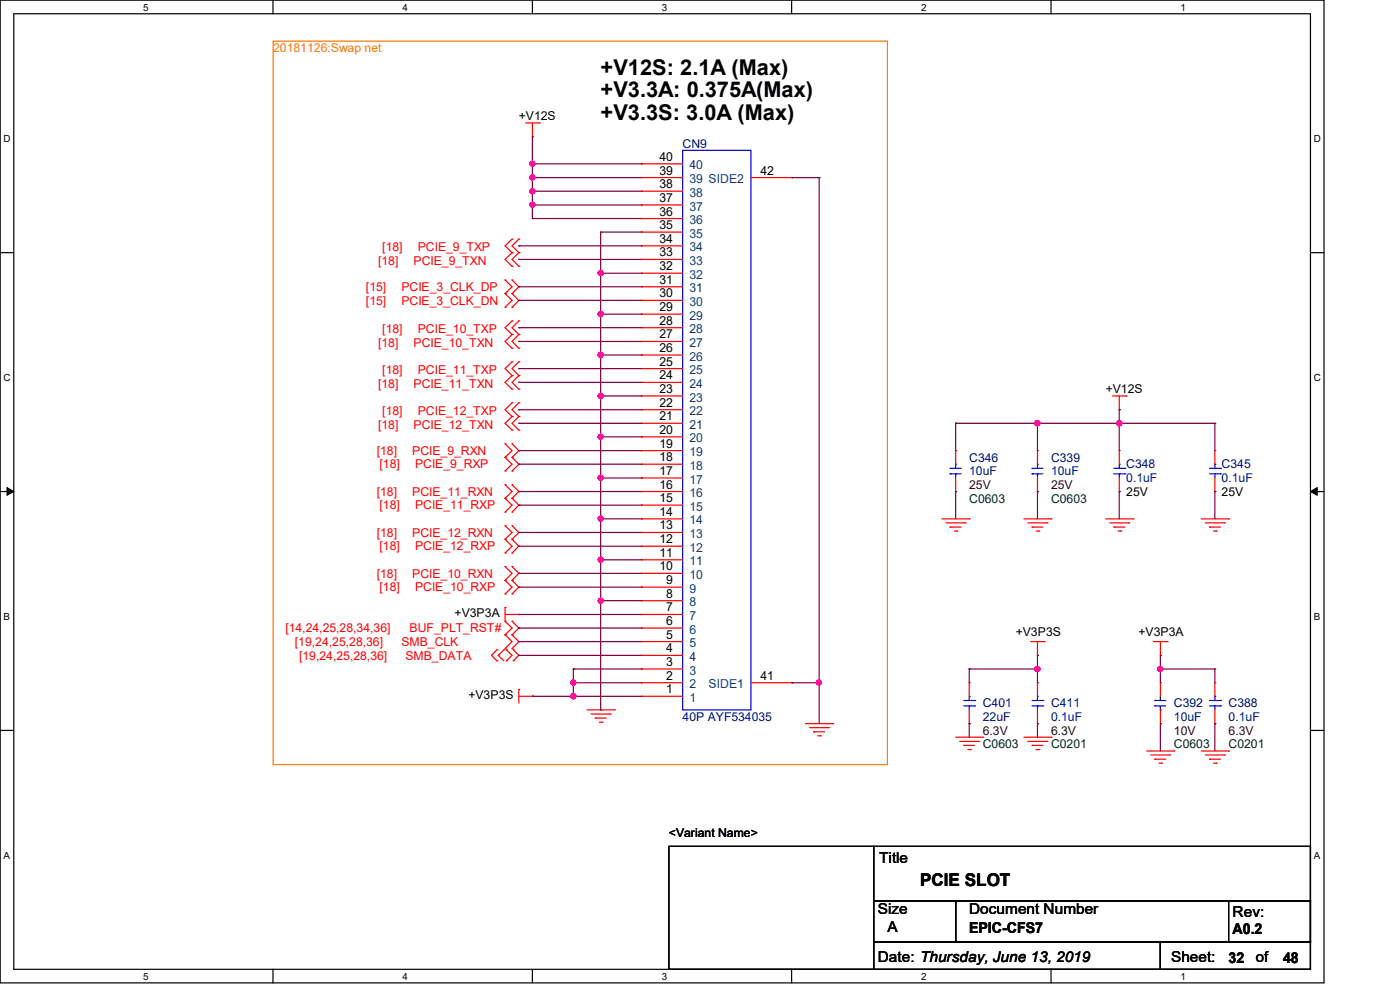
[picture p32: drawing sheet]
<svg xmlns="http://www.w3.org/2000/svg" width="297mm" height="210mm" viewBox="0 0 297 210" stroke-linecap="round" stroke-linejoin="round" font-family="sans-serif">
<defs><g id="words">
<g font-size="4.6">
<text x="127.4" y="15.9">+V12S: 2.1A (Max)</text>
<text x="127.4" y="20.7">+V3.3A: 0.375A(Max)</text>
<text x="127.4" y="25.4">+V3.3S: 3.0A (Max)</text>
</g>
<text font-size="3.7" x="195.2" y="188">PCIE SLOT</text>
<g font-size="3.2">
<text x="186.5" y="183">Title</text>
<text x="186.2" y="194">Size</text>
<text x="188.3" y="197.7">A</text>
<text x="205.6" y="197.9">EPIC-CFS7</text>
<text x="205.6" y="194">Document Number</text>
<text x="261.5" y="194.6">Rev:</text>
<text x="261.5" y="198.2">A0.2</text>
<text x="186.2" y="204.1">Date: Thursday, June 13, 2019</text>
<text x="248.5" y="204.1">Sheet:</text>
<text x="260.6" y="204.2">32</text>
<text x="266.4" y="204.1">of</text>
<text x="272.2" y="204.2">48</text>
</g>
<text font-size="2.6" fill="#ff8000" x="58" y="11">20181126:Swap net</text>
<g font-size="2.6">
<text x="110.1" y="25.5">+V12S</text>
<text x="139.9" y="34.1">40</text>
<text x="139.9" y="37">39</text>
<text x="139.9" y="39.9">38</text>
<text x="161.3" y="37">42</text>
<text x="139.9" y="42.8">37</text>
<text x="139.9" y="45.7">36</text>
<text x="139.9" y="48.6">35</text>
<text x="139.9" y="51.5">34</text>
<text x="139.9" y="54.4">33</text>
<text x="139.9" y="57.3">32</text>
<text x="139.9" y="60.2">31</text>
<text x="139.9" y="63.1">30</text>
<text x="139.9" y="66">29</text>
<text x="139.9" y="68.9">28</text>
<text x="139.9" y="71.8">27</text>
<text x="139.9" y="74.7">26</text>
<text x="139.9" y="77.6">25</text>
<text x="139.9" y="80.5">24</text>
<text x="139.9" y="83.4">23</text>
<text x="234.6" y="83.4">+V12S</text>
<text x="139.9" y="86.3">22</text>
<text x="139.9" y="89.2">21</text>
<text x="139.9" y="92">20</text>
<text x="139.9" y="95">19</text>
<text x="139.9" y="97.8">18</text>
<text x="139.9" y="100.8">17</text>
<text x="139.9" y="103.6">16</text>
<text x="139.9" y="106.5">15</text>
<text x="238.9" y="105.2">25V</text>
<text x="259.2" y="105.2">25V</text>
<text x="139.9" y="109.4">14</text>
<text x="139.9" y="112.3">13</text>
<text x="139.9" y="115.2">12</text>
<text x="139.9" y="118.1">11</text>
<text x="139.9" y="121">10</text>
<text x="141.3" y="123.9">9</text>
<text x="96.4" y="130.9">+V3P3A</text>
<text x="141.3" y="126.8">8</text>
<text x="141.3" y="129.7">7</text>
<text x="141.3" y="132.6">6</text>
<text x="141.3" y="135.5">5</text>
<text x="215.5" y="135">+V3P3S</text>
<text x="241.5" y="135">+V3P3A</text>
<text x="141.3" y="138.4">4</text>
<text x="141.3" y="141.3">3</text>
<text x="99.4" y="148.3">+V3P3S</text>
<text x="141.3" y="144.2">2</text>
<text x="141.3" y="147.1">1</text>
<text x="161.3" y="144.2">41</text>
<text x="141.9" y="177.5">&lt;Variant Name&gt;</text>
</g>
<g font-size="2.6" fill="#000080">
<text x="144.8" y="31.3">CN9</text>
<text x="205.6" y="97.9">C346</text>
<text x="205.6" y="100.8">10uF</text>
<text x="223" y="97.9">C339</text>
<text x="223" y="100.8">10uF</text>
<text x="238.9" y="99.4">C348</text>
<text x="259.2" y="99.4">C345</text>
<text x="238.9" y="102.2">0.1uF</text>
<text x="259.2" y="102.2">0.1uF</text>
<text x="144.8" y="152.9">40P AYF534035</text>
<text x="208.5" y="150">C401</text>
<text x="208.5" y="152.9">22uF</text>
<text x="223" y="150">C411</text>
<text x="223" y="152.9">0.1uF</text>
<text x="249" y="150">C392</text>
<text x="249" y="152.9">10uF</text>
<text x="260.6" y="150">C388</text>
<text x="260.6" y="152.9">0.1uF</text>
</g>
<g font-size="2.6" fill="#004080">
<text x="146.3" y="35.9">40</text>
<text x="146.3" y="38.9">39 SIDE2</text>
<text x="146.3" y="41.7">38</text>
<text x="146.3" y="44.7">37</text>
<text x="146.3" y="47.5">36</text>
<text x="146.3" y="50.4">35</text>
<text x="146.3" y="53.3">34</text>
<text x="146.3" y="56.2">33</text>
<text x="146.3" y="59.1">32</text>
<text x="146.3" y="62">31</text>
<text x="146.3" y="64.9">30</text>
<text x="146.3" y="67.8">29</text>
<text x="146.3" y="70.7">28</text>
<text x="146.3" y="73.6">27</text>
<text x="146.3" y="76.5">26</text>
<text x="146.3" y="79.4">25</text>
<text x="146.3" y="82.3">24</text>
<text x="146.3" y="85.2">23</text>
<text x="146.3" y="88.1">22</text>
<text x="146.3" y="91">21</text>
<text x="146.3" y="93.9">20</text>
<text x="146.3" y="96.8">19</text>
<text x="146.3" y="99.7">18</text>
<text x="146.3" y="102.6">17</text>
<text x="146.3" y="105.5">16</text>
<text x="146.3" y="108.3">15</text>
<text x="146.3" y="111.3">14</text>
<text x="146.3" y="114.1">13</text>
<text x="146.3" y="117.1">12</text>
<text x="146.3" y="119.9">11</text>
<text x="146.3" y="122.8">10</text>
<text x="146.3" y="125.7">9</text>
<text x="146.3" y="128.6">8</text>
<text x="146.3" y="131.5">7</text>
<text x="146.3" y="134.4">6</text>
<text x="146.3" y="137.3">5</text>
<text x="146.3" y="140.2">4</text>
<text x="146.3" y="143.1">3</text>
<text x="146.3" y="146">2</text>
<text x="146.3" y="148.9">1</text>
<text x="150.3" y="146">SIDE1</text>
</g>
<g font-size="2.6" fill="#f00">
<text x="81.1" y="53.3">[18]</text>
<text x="88.6" y="53.3">PCIE_9_TXP</text>
<text x="80.2" y="56.2">[18]</text>
<text x="87.8" y="56.2">PCIE_9_TXN</text>
<text x="77.6" y="64.6">[15]</text>
<text x="77.6" y="61.7">[15]</text>
<text x="85.2" y="64.6">PCIE_3_CLK_DN</text>
<text x="85.2" y="61.7">PCIE_3_CLK_DP</text>
<text x="81.1" y="70.7">[18]</text>
<text x="88.6" y="70.7">PCIE_10_TXP</text>
<text x="80.2" y="73.6">[18]</text>
<text x="87.8" y="73.6">PCIE_10_TXN</text>
<text x="80.2" y="82.3">[18]</text>
<text x="81.1" y="79.4">[18]</text>
<text x="87.8" y="82.3">PCIE_11_TXN</text>
<text x="88.6" y="79.4">PCIE_11_TXP</text>
<text x="81.1" y="88.1">[18]</text>
<text x="88.6" y="88.1">PCIE_12_TXP</text>
<text x="80.2" y="91">[18]</text>
<text x="87.8" y="91">PCIE_12_TXN</text>
<text x="79.9" y="96.5">[18]</text>
<text x="80.5" y="99.4">[18]</text>
<text x="87.5" y="96.5">PCIE_9_RXN</text>
<text x="88.1" y="99.4">PCIE_9_RXP</text>
<text x="79.9" y="105.2">[18]</text>
<text x="87.5" y="105.2">PCIE_11_RXN</text>
<text x="79.9" y="113.8">[18]</text>
<text x="80.5" y="108">[18]</text>
<text x="87.5" y="113.8">PCIE_12_RXN</text>
<text x="88.1" y="108">PCIE_11_RXP</text>
<text x="80.5" y="116.7">[18]</text>
<text x="88.1" y="116.7">PCIE_12_RXP</text>
<text x="79.9" y="122.5">[18]</text>
<text x="80.5" y="125.4">[18]</text>
<text x="87.5" y="122.5">PCIE_10_RXN</text>
<text x="88.1" y="125.4">PCIE_10_RXP</text>
<text x="60.5" y="134.1">[14,24,25,28,34,36]</text>
<text x="62.6" y="137">[19,24,25,28,36]</text>
<text x="85.2" y="137">SMB_CLK</text>
<text x="86.9" y="134.1">BUF_PLT_RST#</text>
<text x="63.5" y="139.9">[19,24,25,28,36]</text>
<text x="86" y="139.9">SMB_DATA</text>
</g>
<g font-size="2.6" fill="#400000">
<text x="205.6" y="103.7">25V</text>
<text x="223" y="103.7">25V</text>
<text x="208.5" y="155.8">6.3V</text>
<text x="223" y="155.8">6.3V</text>
<text x="249" y="155.8">10V</text>
<text x="260.6" y="155.8">6.3V</text>
</g>
<g font-size="2.6" fill="#004000">
<text x="205.6" y="106.6">C0603</text>
<text x="223" y="106.6">C0603</text>
<text x="208.5" y="158.7">C0603</text>
<text x="223" y="158.7">C0201</text>
<text x="249" y="158.7">C0603</text>
<text x="260.6" y="158.7">C0201</text>
</g>
<g font-size="2.1">
<text x="30.4" y="2.2">5</text>
<text x="85.4" y="2.2">4</text>
<text x="140.4" y="2.2">3</text>
<text x="195.4" y="2.2">2</text>
<text x="250.5" y="2.2">1</text>
<text x=".8" y="30.1">D</text>
<text x="278.7" y="30.1">D</text>
<text x=".8" y="80.8">C</text>
<text x="278.7" y="80.8">C</text>
<text x=".8" y="131.5">B</text>
<text x="278.7" y="131.5">B</text>
<text x=".8" y="182.2">A</text>
<text x="278.7" y="182.2">A</text>
<text x="30.4" y="207.8">5</text>
<text x="85.4" y="207.8">4</text>
<text x="140.4" y="207.8">3</text>
<text x="195.4" y="207.8">2</text>
<text x="250.5" y="207.8">1</text>
</g>
</g></defs>
<path d="M0 0h280.9v208.5h-280.9zM2.9 2.9h275.1v202.7h-275.1z" fill="none" stroke="#000" stroke-width=".25"/>
<g fill="#fff">
<path d="M30.4 .3h1.1v2.4h-1.1z"/>
<path d="M30.4 205.9h1.1v2.3h-1.1z"/>
</g>
<path d="M57.9 0v2.9M57.9 205.6v2.9" fill="none" stroke="#000" stroke-width=".25"/>
<g fill="#fff">
<path d="M85.4 .3h1.1v2.4h-1.1z"/>
<path d="M85.4 205.9h1.1v2.3h-1.1z"/>
</g>
<path d="M112.9 0v2.9M112.9 205.6v2.9" fill="none" stroke="#000" stroke-width=".25"/>
<g fill="#fff">
<path d="M140.4 .3h1.2v2.4h-1.2z"/>
<path d="M140.4 205.9h1.2v2.3h-1.2z"/>
</g>
<path d="M167.9 0v2.9M167.9 205.6v2.9" fill="none" stroke="#000" stroke-width=".25"/>
<g fill="#fff">
<path d="M195.4 .3h1.2v2.4h-1.2z"/>
<path d="M195.4 205.9h1.2v2.3h-1.2z"/>
</g>
<path d="M223 0v2.9M223 205.6v2.9" fill="none" stroke="#000" stroke-width=".25"/>
<g fill="#fff">
<path d="M250.4 .3h1.2v2.4h-1.2z"/>
<path d="M250.4 205.9h1.2v2.3h-1.2z"/>
<path d="M.8 28.2h1.4v2.4h-1.4z"/>
<path d="M278.7 28.2h1.5v2.4h-1.5z"/>
<path d="M.8 78.9h1.4v2.3h-1.4z"/>
<path d="M278.7 78.9h1.5v2.3h-1.5z"/>
</g>
<path d="M0 53.6h2.9M278 53.6h2.9" fill="none" stroke="#000" stroke-width=".25"/>
<g fill="#fff">
<path d="M.8 129.6h1.3v2.3h-1.3z"/>
<path d="M278.7 129.6h1.4v2.3h-1.4z"/>
</g>
<path d="M0 104.3h2.9M278 104.3h2.9" fill="none" stroke="#000" stroke-width=".25"/>
<path d="M1.5 103.4l1.4 .9-1.4 .8zM278 104.3l1.4-.9v1.7z" fill="#000" stroke="#000" stroke-width=".21"/>
<g fill="#fff">
<path d="M.8 180.3h1.3v2.3h-1.3z"/>
<path d="M278.7 180.3h1.4v2.3h-1.4z"/>
</g>
<path d="M0 154.9h2.9M278 154.9h2.9M141.9 179.5h43.4v26.1h-43.4zM185.3 179.5h92.7v11.6h-92.7zM185.3 191.1h17.4v8.7h-17.4zM185.3 199.8h60.9v5.8h-60.9zM202.7 191.1h75.3v8.7h-75.3zM246.2 199.8h31.8v5.8h-31.8zM260.6 191.1h17.4v8.7h-17.4z" fill="none" stroke="#000" stroke-width=".25"/>
<path d="M58 8.7h130.3v153.5h-130.3z" fill="none" stroke="#ff8000" stroke-width=".25"/>
<g fill="none" stroke="#f00" stroke-width=".25">
<path d="M111.5 26.1h2.9M112.9 29h.1M112.9 26.1v2.9M114.4 26.1h.1M136.1 34.8h.1M136.1 37.7h.1M136.1 34.8h8.7M136.1 37.7h8.7M159.3 37.7h8.7M168 37.7h.1M107.1 59.4h.1M107.1 59.4l1.5 1.4-1.5 1.5"/>
<path d="M108.6 50.7h.1M108.6 53.6h.1M108.6 56.5h.1M108.6 59.4h.1M108.6 50.7l-1.5 1.5 1.5 1.4M108.6 53.6l-1.5 1.4 1.5 1.5M108.6 59.4l1.5 1.4-1.5 1.5M110.1 50.7h.1M110.1 53.6h.1M110.1 56.5h.1M110.1 50.7l-1.5 1.5 1.5 1.4M110.1 53.6l-1.5 1.4 1.5 1.5"/>
<path d="M136.1 40.6h.1M136.1 43.5h.1M136.1 46.4h.1M136.1 49.2h.1M136.1 52.2h.1M136.1 55h.1M136.1 58h.1M136.1 40.6h8.7M136.1 43.5h8.7M136.1 46.4h8.7M136.1 49.2h8.7M136.1 52.2h8.7"/>
<path d="M136.1 55h8.7M136.1 58h8.7M107.1 65.2h.1M107.1 62.3h.1M107.1 62.3l1.5 1.4-1.5 1.5M108.6 71h.1M108.6 73.9h.1M108.6 68.1h.1M108.6 62.3h.1M108.6 65.2h.1M108.6 79.7h.1M108.6 76.8h.1"/>
<path d="M108.6 71l-1.5 1.4 1.5 1.5M108.6 68.1l-1.5 1.4 1.5 1.5M108.6 62.3l1.5 1.4-1.5 1.5M108.6 79.7l-1.5 1.4 1.5 1.4M108.6 76.8l-1.5 1.4 1.5 1.5M110.1 71h.1M110.1 73.9h.1M110.1 68.1h.1M110.1 79.7h.1M110.1 76.8h.1M110.1 71l-1.5 1.4 1.5 1.5M110.1 68.1l-1.5 1.4 1.5 1.5"/>
<path d="M110.1 79.7l-1.5 1.4 1.5 1.4M110.1 76.8l-1.5 1.4 1.5 1.5M136.1 60.8h.1M136.1 63.7h.1M136.1 66.6h.1M136.1 69.5h.1M136.1 72.4h.1M136.1 75.3h.1M136.1 78.2h.1M136.1 60.8h8.7M136.1 63.7h8.7M136.1 66.6h8.7"/>
<path d="M136.1 69.5h8.7M136.1 72.4h8.7M136.1 75.3h8.7M136.1 78.2h8.7M107.1 99.9h.1M107.1 97h.1M107.1 94.1h.1M107.1 97l1.5 1.5-1.5 1.4M107.1 94.1l1.5 1.5-1.5 1.4M108.6 88.3h.1M108.6 91.2h.1M108.6 85.4h.1"/>
<path d="M108.6 82.5h.1M108.6 97h.1M108.6 99.9h.1M108.6 94.1h.1M108.6 88.3l-1.5 1.5 1.5 1.4M108.6 85.4l-1.5 1.5 1.5 1.4M108.6 97l1.5 1.5-1.5 1.4M108.6 94.1l1.5 1.5-1.5 1.4M110.1 88.3h.1M110.1 91.2h.1M110.1 85.4h.1M110.1 82.5h.1"/>
<path d="M110.1 88.3l-1.5 1.5 1.5 1.4M110.1 85.4l-1.5 1.5 1.5 1.4M136.1 81.1h.1M136.1 84h.1M136.1 86.9h.1M136.1 89.8h.1M136.1 92.7h.1M136.1 95.6h.1M136.1 98.5h.1M136.1 84h8.7M136.1 81.1h8.7M136.1 86.9h8.7"/>
<path d="M136.1 89.8h8.7M136.1 92.7h8.7M136.1 95.6h8.7M136.1 98.5h8.7M202.7 95.6h.1M202.7 95.6v2.9M220.1 95.6h.1M220.1 95.6v2.9M236 84h2.9M237.4 86.9h.1M237.4 95.6h.1M237.4 84v2.9"/>
<path d="M237.4 95.6v2.9M238.9 84h.1M257.7 95.6h.1M257.7 95.6v2.9M107.1 108.6h.1M107.1 105.7h.1M107.1 102.8h.1M107.1 117.3h.1M107.1 114.4h.1M107.1 111.5h.1M107.1 105.7l1.5 1.4-1.5 1.5M107.1 102.8l1.5 1.5-1.5 1.4"/>
<path d="M107.1 114.4l1.5 1.5-1.5 1.4M107.1 111.5l1.5 1.4-1.5 1.5M108.6 105.7h.1M108.6 108.6h.1M108.6 102.8h.1M108.6 114.4h.1M108.6 117.3h.1M108.6 111.5h.1M108.6 105.7l1.5 1.4-1.5 1.5M108.6 102.8l1.5 1.5-1.5 1.4M108.6 114.4l1.5 1.5-1.5 1.4M108.6 111.5l1.5 1.4-1.5 1.5"/>
<path d="M136.1 101.4h.1M136.1 104.3h.1M136.1 107.1h.1M136.1 110.1h.1M136.1 112.9h.1M136.1 115.9h.1M136.1 118.7h.1M136.1 110.1h8.7M136.1 101.4h8.7M136.1 104.3h8.7M136.1 107.1h8.7M136.1 112.9h8.7"/>
<path d="M136.1 115.9h8.7M136.1 118.7h8.7M199.8 110.1h5.8M200.7 110.9h4M201.5 111.8h.1M201.5 111.8h2.4M202.4 112.6h.6M202.7 104.3h.1M202.7 101.4v2.9M203 112.6h.1M204.7 110.9h.1M205.6 110.1h.1"/>
<path d="M217.2 110.1h5.8M218.1 110.9h4M218.9 111.8h.1M218.9 111.8h2.3M219.8 112.6h.6M220.1 104.3h.1M220.1 101.4v2.9M220.4 112.6h.1M222.1 110.9h.1M223 110.1h.1M234.6 110.1h5.8M235.5 110.9h4"/>
<path d="M236.3 111.8h.1M236.3 111.8h2.3M237.2 112.6h.5M237.4 104.3h.1M237.4 101.4v2.9M237.7 112.6h.1M239.5 110.9h.1M240.4 110.1h.1M254.8 110.1h5.8M255.7 110.9h4.1M256.6 111.8h.1M256.6 111.8h2.3"/>
<path d="M257.4 112.6h.6M257.7 104.3h.1M257.7 101.4v2.9M258 112.6h.1M259.8 110.9h.1M260.6 110.1h.1M105.4 137.8h.1M105.4 137.8l-1.1 1.2 1.1 1.2M105.7 139h.1M105.7 139l1.2 1.2M106.9 137.8h.1M106.9 137.8l-1.2 1.2"/>
<path d="M107.1 128.9h.1M107.1 137.6h.1M107.1 134.7h.1M107.1 123.1h.1M107.1 120.2h.1M107.1 126h.1M107.1 131.8h.1M107.1 130.3h3M107.1 128.9v2.9M107.1 134.7l1.5 1.4-1.5 1.5M107.1 120.2l1.5 1.4-1.5 1.5M107.1 123.1l1.5 1.4-1.5 1.5"/>
<path d="M107.1 131.8l1.5 1.4-1.5 1.5M107.4 137.8h.1M107.4 137.8l1.2 1.2-1.2 1.2M108.6 134.7h.1M108.6 137.6h.1M108.6 120.2h.1M108.6 123.1h.1M108.6 126h.1M108.6 131.8h.1M108.6 134.7l1.5 1.4-1.5 1.5M108.6 120.2l1.5 1.4-1.5 1.5M108.6 123.1l1.5 1.4-1.5 1.5"/>
<path d="M108.6 131.8l1.5 1.4-1.5 1.5M108.9 137.8h.1M108.9 137.8l1.2 1.2-1.2 1.2M110.1 130.3h.1M136.1 121.6h.1M136.1 124.5h.1M136.1 127.4h.1M136.1 130.3h.1M136.1 133.2h.1M136.1 136.1h.1M136.1 139h.1M136.1 130.3h8.7"/>
<path d="M136.1 136.1h8.7M136.1 121.6h8.7M136.1 124.5h8.7M136.1 127.4h8.7M136.1 133.2h8.7M136.1 139h8.7M218.7 136.1h2.8M220.1 139h.1M220.1 136.1v2.9M221.5 136.1h.1M244.7 136.1h2.9M246.2 139h.1"/>
<path d="M246.2 136.1v2.9M247.6 136.1h.1M105.4 140.2h.1M107.4 140.2h.1M108.9 140.2h.1M110.1 146.3h.1M110.1 147.7h2.8M110.1 146.3v2.8M112.9 147.7h.1M124.5 150.6h5.8M125.4 151.5h4.1M126.3 152.3h.1"/>
<path d="M126.3 152.3h2.3M127.1 153.2h.6M127.7 153.2h.1M129.5 151.5h.1M130.3 150.6h.1M136.1 141.9h.1M136.1 144.8h.1M136.1 147.7h.1M136.1 147.7h8.7M136.1 141.9h8.7M136.1 144.8h8.7M159.3 144.8h8.7"/>
<path d="M168 144.8h.1M170.9 153.5h5.8M171.7 154.3h4.1M172.6 155.2h.1M172.6 155.2h2.3M173.5 156.1h.5M174 156.1h.1M175.8 154.3h.1M176.7 153.5h.1M202.7 156.4h5.8M203.6 157.3h4M204.5 158.1h.1"/>
<path d="M204.5 158.1h2.3M205.3 159h.6M205.6 153.5h.1M205.6 144.8h.1M205.6 144.8v2.9M205.6 150.6v2.9M205.9 159h.1M207.6 157.3h.1M208.5 156.4h.1M217.2 156.4h5.8M218.1 157.3h4M218.9 158.1h.1"/>
<path d="M218.9 158.1h2.3M219.8 159h.6M220.1 153.5h.1M220.1 144.8h.1M220.1 144.8v2.9M220.1 150.6v2.9M220.4 159h.1M222.1 157.3h.1M223 156.4h.1M243.2 159.3h5.8M246.2 144.8h.1M246.2 153.5h.1"/>
<path d="M246.2 144.8v2.9M246.2 150.6v2.9M249 159.3h.1M254.8 159.3h5.8M257.7 153.5h.1M257.7 144.8h.1M257.7 144.8v2.9M257.7 150.6v2.9M260.6 159.3h.1M244.1 160.1h4.1M245 161h.1M245 161h2.3"/>
<path d="M245.9 161.9h.5M246.4 161.9h.1M248.2 160.1h.1M255.7 160.1h4.1M256.6 161h.1M256.6 161h2.3M257.4 161.9h.6M258 161.9h.1M259.8 160.1h.1"/>
</g>
<g fill="none" stroke="#00f" stroke-width=".25">
<path d="M144.8 31.9h14.5v118.7h-14.5zM201.5 99.4h.1M201.5 99.4h2.4M202.7 98.5h.1M202.7 98.5v.9M218.9 99.4h.1M218.9 99.4h2.3M220.1 98.5h.1M220.1 98.5v.9M236.3 99.4h2.3M237.4 98.5h.1M237.4 98.5v.9"/>
<path d="M238.6 99.4h.1M256.6 99.4h2.3M257.7 98.5h.1M257.7 98.5v.9M258.9 99.4h.1M201.5 100.5h.1M201.5 100.5h2.4M202.7 100.5h.1M202.7 100.5v.9M218.9 100.5h.1M218.9 100.5h2.3M220.1 100.5h.1"/>
<path d="M220.1 100.5v.9M236.3 100.5h2.3M237.4 100.5h.1M237.4 100.5v.9M238.6 100.5h.1M256.6 100.5h2.3M257.7 100.5h.1M257.7 100.5v.9M258.9 100.5h.1M204.5 148.6h2.3M204.5 149.7h2.3M205.6 147.7h.1"/>
<path d="M205.6 149.7h.1M205.6 147.7v.9M205.6 149.7v.9M206.8 148.6h.1M206.8 149.7h.1M218.9 148.6h2.3M218.9 149.7h2.3M220.1 147.7h.1M220.1 149.7h.1M220.1 147.7v.9M220.1 149.7v.9M221.2 148.6h.1"/>
<path d="M221.2 149.7h.1M245 149.7h.1M245 148.6h.1M245 148.6h2.3M245 149.7h2.3M246.2 150.6h.1M246.2 148.6h.1M246.2 147.7v.9M246.2 149.7v.9M256.6 148.6h2.3M256.6 149.7h2.3M257.7 147.7h.1"/>
<path d="M257.7 149.7h.1M257.7 147.7v.9M257.7 149.7v.9M258.9 148.6h.1M258.9 149.7h.1"/>
</g>
<g fill="none" stroke="#800040" stroke-width=".25">
<path d="M112.9 29h.1M112.9 34.8h.1M112.9 37.7h.1M112.9 37.7h23.2M112.9 29v17.4M112.9 34.8h23.2M168 37.7h.1M168 37.7h5.8M173.8 37.7h.1M173.8 37.7v115.8M110.1 52.2h.1M110.1 55h.1"/>
<path d="M110.1 52.2h26M110.1 55h26M112.9 40.6h.1M112.9 43.5h.1M112.9 46.4h.1M112.9 40.6h23.2M112.9 43.5h23.2M112.9 46.4h23.2M127.4 49.2h.1M127.4 58h.1M127.4 49.2h8.7M127.4 49.2v101.4"/>
<path d="M127.4 58h8.7M110.1 72.4h.1M110.1 69.5h.1M110.1 63.7h.1M110.1 60.8h.1M110.1 78.2h.1M110.1 72.4h26M110.1 69.5h26M110.1 63.7h26M110.1 60.8h26M110.1 78.2h26M127.4 75.3h.1"/>
<path d="M127.4 66.6h.1M127.4 66.6h8.7M127.4 75.3h8.7M110.1 89.8h.1M110.1 86.9h.1M110.1 81.1h.1M110.1 98.5h.1M110.1 95.6h.1M110.1 89.8h26M110.1 86.9h26M110.1 81.1h26M110.1 98.5h26"/>
<path d="M110.1 95.6h26M127.4 92.7h.1M127.4 84h.1M127.4 84h8.7M127.4 92.7h8.7M202.7 89.8h.1M202.7 89.8h55M202.7 89.8v5.8M220.1 89.8h.1M220.1 89.8v5.8M237.4 86.9h.1M237.4 89.8h.1"/>
<path d="M237.4 86.9v8.7M257.7 89.8h.1M257.7 89.8v5.8M110.1 107.1h.1M110.1 104.3h.1M110.1 115.9h.1M110.1 112.9h.1M110.1 107.1h26M110.1 104.3h26M110.1 115.9h26M110.1 112.9h26M127.4 110.1h.1"/>
<path d="M127.4 101.4h.1M127.4 118.7h.1M127.4 101.4h8.7M127.4 118.7h8.7M127.4 110.1h8.7M202.7 104.3h.1M202.7 104.3v5.8M220.1 104.3h.1M220.1 104.3v5.8M237.4 104.3h.1M237.4 104.3v5.8M257.7 104.3h.1"/>
<path d="M257.7 104.3v5.8M110.1 130.3h.1M110.1 136.1h.1M110.1 139h.1M110.1 121.6h.1M110.1 124.5h.1M110.1 133.2h.1M110.1 130.3h26M110.1 136.1h26M110.1 139h26M110.1 121.6h26M110.1 124.5h26"/>
<path d="M110.1 133.2h26M127.4 127.4h.1M127.4 127.4h8.7M220.1 139h.1M220.1 139v5.8M246.2 139h.1M246.2 139v5.8M112.9 147.7h.1M112.9 147.7h23.2M121.6 144.8h.1M121.6 147.7h.1M121.6 141.9h.1"/>
<path d="M121.6 144.8h14.5M121.6 141.9v5.8M121.6 141.9h14.5M127.4 150.6h.1M168 144.8h.1M168 144.8h5.8M173.8 144.8h.1M205.6 153.5h.1M205.6 141.9h.1M205.6 141.9h14.5M205.6 141.9v2.9M205.6 153.5v2.9"/>
<path d="M220.1 153.5h.1M220.1 141.9h.1M220.1 153.5v2.9M246.2 141.9h.1M246.2 153.5h.1M246.2 141.9h11.5M246.2 153.5v5.8M257.7 141.9h.1M257.7 153.5h.1M257.7 141.9v2.9M257.7 153.5v5.8"/>
</g>
<g fill="#f0f" stroke="#f0f" stroke-width=".25">
<circle cx="173.7" cy="144.8" r=".55"/>
<circle cx="112.9" cy="34.8" r=".55"/>
<circle cx="112.9" cy="40.6" r=".55"/>
<circle cx="112.9" cy="37.6" r=".55"/>
<circle cx="112.9" cy="43.4" r=".55"/>
<circle cx="127.4" cy="57.9" r=".55"/>
<circle cx="127.4" cy="101.3" r=".55"/>
<circle cx="127.4" cy="110" r=".55"/>
<circle cx="127.4" cy="66.6" r=".55"/>
<circle cx="121.6" cy="144.8" r=".55"/>
<circle cx="121.6" cy="147.7" r=".56"/>
<circle cx="246.1" cy="141.9" r=".55"/>
<circle cx="220.1" cy="141.9" r=".56"/>
<circle cx="220.1" cy="89.8" r=".57"/>
<circle cx="237.4" cy="89.8" r=".56"/>
<circle cx="127.4" cy="75.3" r=".56"/>
<circle cx="127.4" cy="84" r=".55"/>
<circle cx="127.4" cy="92.7" r=".55"/>
<circle cx="127.4" cy="118.7" r=".56"/>
<circle cx="127.4" cy="127.4" r=".55"/>
</g>
<use href="#words"/>
</svg>
